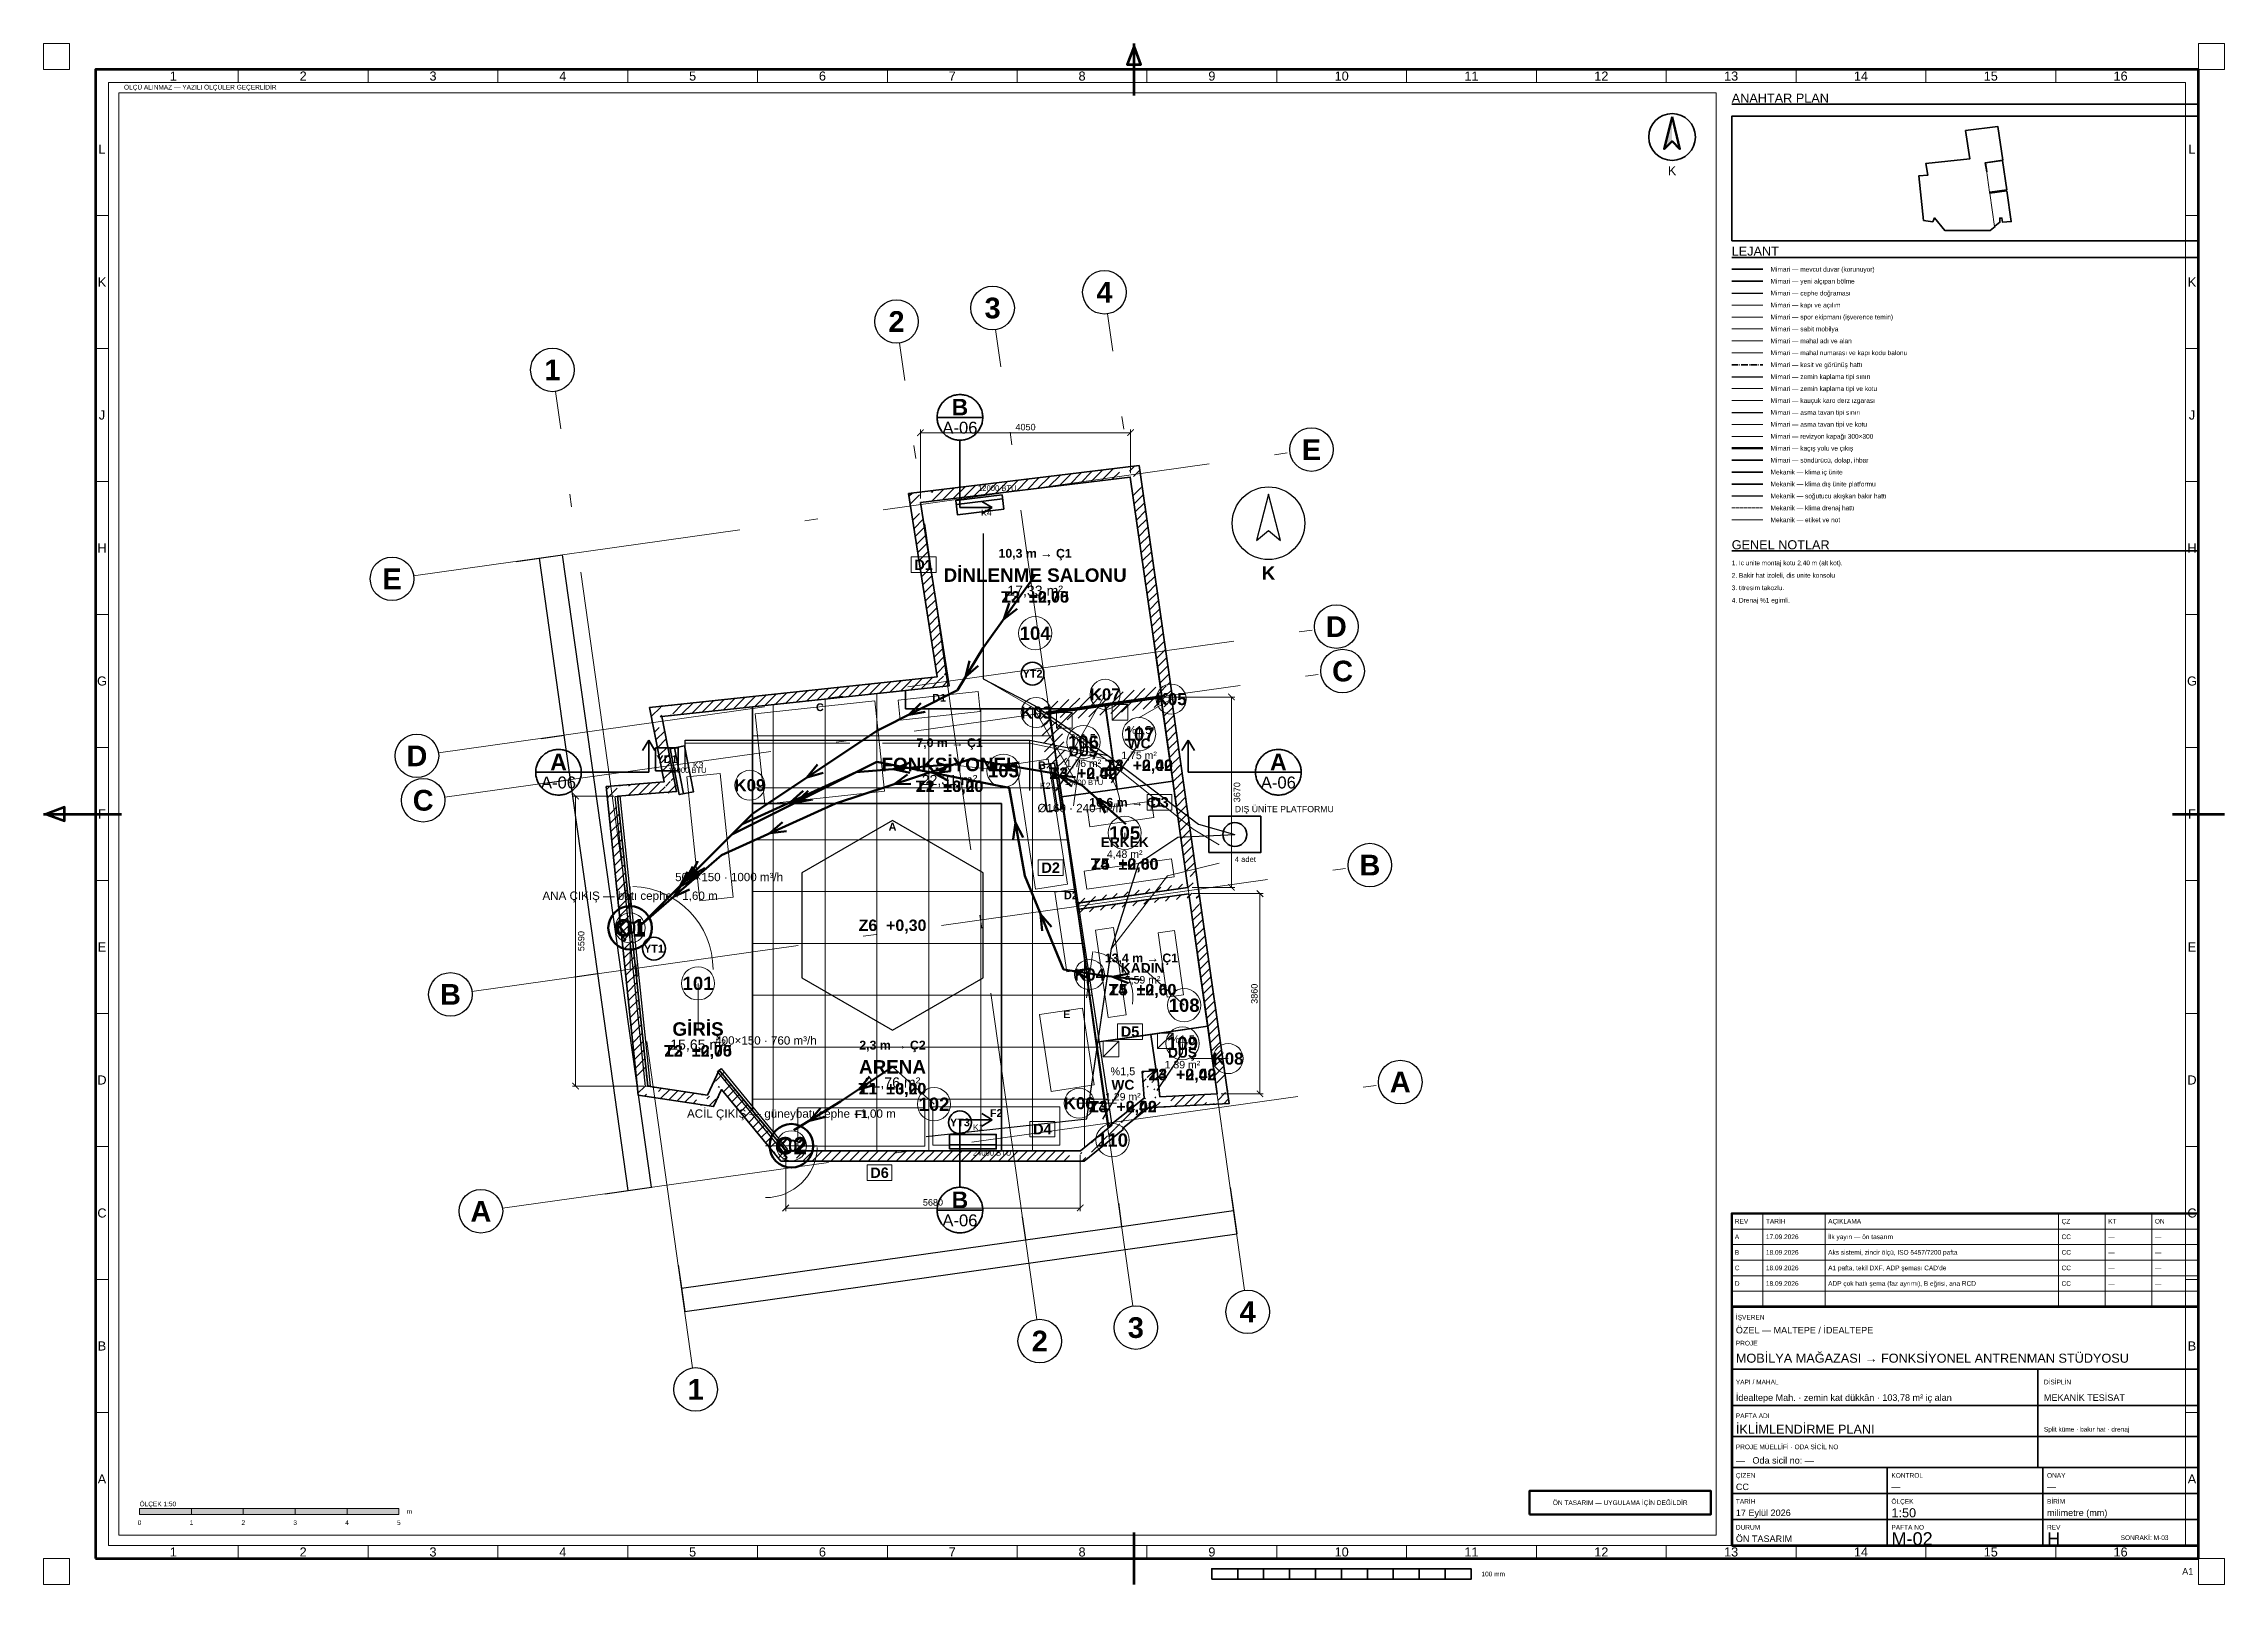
# Paper-space layout 'M-02 İKLİMLENDİRME PLANI' of a CAD drawing. Header units: millimetres. Extents: x 0 to 841, y 0 to 594.
# The model-space entities are those that its viewports show. They can reach past a viewport. Long polylines and large blocks are cut down to what shows.
import ezdxf
from ezdxf.enums import TextEntityAlignment as Align

# ---------------------------------------------------------------- set-up
doc = ezdxf.new("R2010")
doc.units = ezdxf.units.MM
doc.linetypes.add('DASHDOT', pattern=[3.556, 2.54, -0.508, 0, -0.508])
doc.linetypes.add('DASHED', pattern=[1.524, 1.27, -0.254])
for name, color, linetype, lineweight in [('A-CEPHE', 5, 'Continuous', 25), ('A-DUVAR-MEVCUT', 8, 'Continuous', 35), ('A-DUVAR-YENI', 1, 'Continuous', 35), ('A-EKIPMAN', 9, 'Continuous', 18), ('A-KAPI', 8, 'Continuous', 18), ('A-KESIT-HAT', 1, 'DASHDOT', 35), ('A-MAHAL', 250, 'Continuous', 18), ('A-MOBILYA', 9, 'Continuous', 18), ('A-TAVAN-KAPAK', 150, 'Continuous', 18), ('A-TAVAN-SINIR', 150, 'Continuous', 25), ('A-TAVAN-YAZI', 150, 'Continuous', 13), ('A-YANGIN-EKIP', 1, 'Continuous', 35), ('A-YANGIN-KACIS', 3, 'Continuous', 50), ('A-YAZI', 7, 'Continuous', 13), ('A-ZEMIN-DERZ', 253, 'Continuous', 13), ('A-ZEMIN-SINIR', 30, 'Continuous', 25), ('A-ZEMIN-YAZI', 30, 'Continuous', 13), ('G-AKS-BALON', 8, 'Continuous', 25), ('G-AKS-HAT', 8, 'DASHDOT', 18), ('G-ANTET', 7, 'Continuous', 25), ('G-CERCEVE', 7, 'Continuous', 70), ('G-KUZEY', 7, 'Continuous', 25), ('G-OLCU', 7, 'Continuous', 13), ('G-OLCU-ZINCIR', 7, 'Continuous', 13), ('G-PAFTA-ZON', 8, 'Continuous', 13), ('G-YAZI', 7, 'Continuous', 18), ('M-KLIMA-BAKIR', 4, 'Continuous', 25), ('M-KLIMA-DIS', 4, 'Continuous', 35), ('M-KLIMA-DRENAJ', 4, 'DASHED', 18), ('M-KLIMA-IC', 4, 'Continuous', 35), ('M-YAZI', 7, 'Continuous', 13)]:
    doc.layers.add(name, color=color, linetype=linetype, lineweight=lineweight)
doc.layers.add('G-VIEWPORT', color=251, linetype='Continuous', lineweight=13, plot=False)
doc.styles.add('GYM', font='arial.ttf')
doc.styles.add('GYM-B', font='arialbd.ttf')
doc.styles.add('OpenSansCondensed-Light', font='OpenSansCondensed-Light.ttf')
doc.dimstyles.new('EZDXF', dxfattribs={"dimtxt": 0.25, "dimasz": 0.175, "dimexe": 0.375, "dimexo": 0.125, "dimgap": 0.1, "dimtad": 1, "dimlfac": 100, "dimzin": 12, "dimdsep": 46, "dimtxsty": 'OpenSansCondensed-Light', "dimblk": 'ARCHTICK', "dimcen": 2.5, "dimazin": 3, "dimtfac": 0.5, "dimtmove": 2, "dimatfit": 3})
doc.dimstyles.new('GYM-50', dxfattribs={"dimscale": 50, "dimtxt": 2.5, "dimasz": 2.5, "dimexe": 1.25, "dimexo": 1.5, "dimgap": 0.9, "dimtad": 1, "dimdec": 0, "dimtxsty": 'GYM', "dimblk": 'ARCHTICK', "dimcen": 2.5, "dimclrd": 7, "dimclre": 7, "dimclrt": 7, "dimazin": 3, "dimtfac": 1, "dimtmove": 0, "dimatfit": 3, "dimlwd": 18, "dimlwe": 13})

psp = doc.layouts.new('M-02 İKLİMLENDİRME PLANI')

# ---------------------------------------------------------------- texts
at = {"layer": 'G-ANTET', "style": 'GYM'}
for s, height, p in [('K', 3.5, (628, 545)), ('0', 1.8, (37, 23.8)), ('1', 1.8, (57, 23.8)), ('2', 1.8, (77, 23.8)), ('3', 1.8, (97, 23.8)), ('4', 1.8, (117, 23.8)), ('5', 1.8, (137, 23.8))]:
    psp.add_text(s, height=height, dxfattribs=at).set_placement(p, align=Align.MIDDLE_CENTER)
for s, height, p in [('A', 1.8, (652.2, 134)), ('REV', 1.8, (652.2, 140)), ('TARİH', 1.8, (664.2, 140)), ('17.09.2026', 1.8, (664.2, 134)), ('AÇIKLAMA', 1.8, (688.2, 140)), ('İlk yayın — ön tasarım', 1.8, (688.2, 134)), ('ÇZ', 1.8, (778.2, 140)), ('CC', 1.8, (778.2, 134)), ('KT', 1.8, (796.2, 140)), ('ON', 1.8, (814.2, 140)), ('B', 1.8, (652.2, 128)), ('18.09.2026', 1.8, (664.2, 128)), ('Aks sistemi, zincir ölçü, ISO 5457/7200 pafta', 1.8, (688.2, 128)), ('CC', 1.8, (778.2, 128)), ('—', 1.8, (796.2, 134)), ('—', 1.8, (796.2, 128)), ('—', 1.8, (814.2, 134)), ('—', 1.8, (814.2, 128)), ('C', 1.8, (652.2, 122)), ('18.09.2026', 1.8, (664.2, 122)), ("A1 pafta, tekil DXF, ADP şeması CAD'de", 1.8, (688.2, 122)), ('CC', 1.8, (778.2, 122)), ('—', 1.8, (796.2, 122)), ('—', 1.8, (814.2, 122)), ('D', 1.8, (652.2, 116)), ('18.09.2026', 1.8, (664.2, 116)), ('ADP çok hatlı şema (faz ayrımı), B eğrisi, ana RCD', 1.8, (688.2, 116)), ('CC', 1.8, (778.2, 116)), ('—', 1.8, (796.2, 116)), ('—', 1.8, (814.2, 116)), ('İŞVEREN', 1.8, (652.6, 103)), ('ÖZEL — MALTEPE / İDEALTEPE', 2.5, (652.6, 98)), ('PROJE', 1.8, (652.6, 93)), ('MOBİLYA MAĞAZASI → FONKSİYONEL ANTRENMAN STÜDYOSU', 3.5, (652.6, 87.2)), ('YAPI / MAHAL', 1.8, (652.6, 78)), ('DİSİPLİN', 1.8, (771.4, 78)), ('İdealtepe Mah. · zemin kat dükkân · 103,78 m² iç alan', 2.5, (652.6, 72)), ('MEKANİK TESİSAT', 2.5, (771.4, 72)), ('PAFTA ADI', 1.8, (652.6, 65)), ('İKLİMLENDİRME PLANI', 3.5, (652.6, 59.8)), ('Split küme · bakır hat · drenaj', 1.8, (771.4, 59.8)), ('PROJE MÜELLİFİ · ODA SİCİL NO', 1.8, (652.6, 53)), ('—   Oda sicil no: —', 2.5, (652.6, 47.8)), ('ÇİZEN', 1.8, (652.6, 42)), ('KONTROL', 1.8, (712.6, 42)), ('ONAY', 1.8, (772.6, 42)), ('CC', 2.5, (652.6, 37.6)), ('—', 2.5, (712.6, 37.6)), ('—', 2.5, (772.6, 37.6)), ('ÖLÇEK 1:50', 1.8, (37, 31)), ('m', 1.8, (140, 28.1)), ('TARİH', 1.8, (652.6, 32)), ('17 Eylül 2026', 2.5, (652.6, 27.6)), ('ÖLÇEK', 1.8, (712.6, 32)), ('1:50', 3.5, (712.6, 27.6)), ('BİRİM', 1.8, (772.6, 32)), ('milimetre (mm)', 2.5, (772.6, 27.6)), ('ÖN TASARIM', 2.5, (652.6, 17.6)), ('DURUM', 1.8, (652.6, 22)), ('PAFTA NO', 1.8, (712.6, 22)), ('M-02', 5, (712.6, 17.6)), ('REV', 1.8, (772.6, 22)), ('H', 5, (772.6, 17.6)), ('SONRAKİ: M-03', 1.8, (801, 18))]:
    psp.add_text(s, height=height, dxfattribs=at).set_placement(p, align=Align.MIDDLE_LEFT)
at = {"layer": 'G-ANTET', "color": 1, "style": 'GYM'}
psp.add_text('ÖN TASARIM — UYGULAMA İÇİN DEĞİLDİR', height=1.8, dxfattribs=at).set_placement((608, 31.5), align=Align.MIDDLE_CENTER)
at = {"layer": 'G-CERCEVE', "style": 'GYM'}
psp.add_text('100 mm', height=1.8, dxfattribs=at).set_placement((554.5, 4), align=Align.MIDDLE_LEFT)
psp.add_text('A1', height=2.5, dxfattribs=at).set_placement((829, 5), align=Align.MIDDLE_RIGHT)
at = {"layer": 'G-PAFTA-ZON', "style": 'GYM'}
for s, p in [('1', (50.03, 581.5)), ('2', (100.09, 581.5)), ('3', (150.16, 581.5)), ('4', (200.22, 581.5)), ('5', (250.28, 581.5)), ('6', (300.34, 581.5)), ('7', (350.41, 581.5)), ('8', (400.47, 581.5)), ('9', (450.53, 581.5)), ('10', (500.59, 581.5)), ('11', (550.66, 581.5)), ('12', (600.72, 581.5)), ('13', (650.78, 581.5)), ('14', (700.84, 581.5)), ('15', (750.91, 581.5)), ('16', (800.97, 581.5)), ('L', (22.5, 553.36)), ('L', (828.5, 553.36)), ('K', (22.5, 502.09)), ('K', (828.5, 502.09)), ('J', (22.5, 450.82)), ('J', (828.5, 450.82)), ('H', (22.5, 399.55)), ('H', (828.5, 399.55)), ('G', (22.5, 348.27)), ('G', (828.5, 348.27)), ('F', (22.5, 297)), ('F', (828.5, 297)), ('E', (22.5, 245.73)), ('E', (828.5, 245.73)), ('D', (22.5, 194.45)), ('D', (828.5, 194.45)), ('C', (22.5, 143.18)), ('C', (828.5, 143.18)), ('B', (22.5, 91.91)), ('B', (828.5, 91.91)), ('A', (22.5, 40.64)), ('A', (828.5, 40.64)), ('1', (50.03, 12.5)), ('2', (100.09, 12.5)), ('3', (150.16, 12.5)), ('4', (200.22, 12.5)), ('5', (250.28, 12.5)), ('6', (300.34, 12.5)), ('7', (350.41, 12.5)), ('8', (400.47, 12.5)), ('9', (450.53, 12.5)), ('10', (500.59, 12.5)), ('11', (550.66, 12.5)), ('12', (600.72, 12.5)), ('13', (650.78, 12.5)), ('14', (700.84, 12.5)), ('15', (750.91, 12.5)), ('16', (800.97, 12.5))]:
    psp.add_text(s, height=3.5, dxfattribs=at).set_placement(p, align=Align.MIDDLE_CENTER)
at = {"layer": 'G-YAZI', "style": 'GYM'}
for s, height, p in [('ÖLÇÜ ALINMAZ — YAZILI ÖLÇÜLER GEÇERLİDİR', 1.8, (31, 577.2)), ('ANAHTAR PLAN', 3.5, (651, 573)), ('LEJANT', 3.5, (651, 514)), ('Mimari — mevcut duvar (korunuyor)', 1.8, (666, 507)), ('Mimari — yeni alçıpan bölme', 1.8, (666, 502.4)), ('Mimari — cephe doğraması', 1.8, (666, 497.8)), ('Mimari — kapı ve açılım', 1.8, (666, 493.2)), ('Mimari — spor ekipmanı (işverence temin)', 1.8, (666, 488.6)), ('Mimari — sabit mobilya', 1.8, (666, 484)), ('Mimari — mahal adı ve alan', 1.8, (666, 479.4)), ('Mimari — mahal numarası ve kapı kodu balonu', 1.8, (666, 474.8)), ('Mimari — kesit ve görünüş hattı', 1.8, (666, 470.2)), ('Mimari — zemin kaplama tipi sınırı', 1.8, (666, 465.6)), ('Mimari — zemin kaplama tipi ve kotu', 1.8, (666, 461)), ('Mimari — kauçuk karo derz ızgarası', 1.8, (666, 456.4)), ('Mimari — asma tavan tipi sınırı', 1.8, (666, 451.8)), ('Mimari — asma tavan tipi ve kotu', 1.8, (666, 447.2)), ('Mimari — revizyon kapağı 300×300', 1.8, (666, 442.6)), ('Mimari — kaçış yolu ve çıkış', 1.8, (666, 438)), ('Mimari — söndürücü, dolap, ihbar', 1.8, (666, 433.4)), ('Mekanik — klima iç ünite', 1.8, (666, 428.8)), ('Mekanik — klima dış ünite platformu', 1.8, (666, 424.2)), ('Mekanik — soğutucu akışkan bakır hattı', 1.8, (666, 419.6)), ('Mekanik — klima drenaj hattı', 1.8, (666, 415)), ('Mekanik — etiket ve not', 1.8, (666, 410.4)), ('GENEL NOTLAR', 3.5, (651, 400.8)), ('2. Bakir hat izoleli, dis unite konsolu', 1.8, (651, 389)), ('1. Ic unite montaj kotu 2,40 m (alt kot).', 1.8, (651, 393.8)), ('4. Drenaj %1 egimli.', 1.8, (651, 379.4)), ('3. titresim takozlu.', 1.8, (651, 384.2))]:
    psp.add_text(s, height=height, dxfattribs=at).set_placement(p, align=Align.MIDDLE_LEFT)

msp = doc.modelspace()

# ---------------------------------------------------------------- texts
at = {"layer": 'A-EKIPMAN', "style": 'GYM-B'}
for s, p in [('C', (3900, 8553.31202)), ('D1', (6200, 8736.25055)), ('B', (8180, 7432.8534)), ('A', (5300, 6249.88661)), ('D2', (8740, 4925.57862)), ('E', (8660, 2634.89996)), ('F1', (4700, 710)), ('F2', (7300, 730))]:
    msp.add_text(s, height=150, dxfattribs=at).set_placement(p, align=Align.MIDDLE_CENTER)
at = {"layer": 'A-KESIT-HAT'}
for s, height, style, p in [('B', 316.8, 'GYM-B', (6600, 14338)), ('A-06', 228.8, 'GYM', (6600, 13942)), ('A', 316.8, 'GYM-B', (-1140, 7498)), ('A', 316.8, 'GYM-B', (12740, 7498)), ('A-06', 228.8, 'GYM', (-1140, 7102)), ('A-06', 228.8, 'GYM', (12740, 7102)), ('B', 316.8, 'GYM-B', (6600, -942)), ('A-06', 228.8, 'GYM', (6600, -1338))]:
    msp.add_text(s, height=height, dxfattribs=dict(at, style=style)).set_placement(p, align=Align.MIDDLE_CENTER)
at = {"layer": 'A-MAHAL', "style": 'GYM-B'}
for s, height, p in [('D1', 200, (5900, 11300)), ('104', 256, (8050, 9980)), ('K07', 232, (9400, 8800.99963)), ('K03', 232, (8070, 8450.99963)), ('K05', 232, (10673.53829, 8710)), ('106', 256, (8981.23664, 7882.2495)), ('107', 256, (10054.23645, 8035.00017)), ('K09', 232, (2550, 7050)), ('103', 256, (7439.23048, 7330)), ('D3', 200, (10447.46134, 6720)), ('105', 256, (9777.09054, 6131.43909)), ('D2', 200, (8350, 5460)), ('K01', 232, (240, 4300)), ('K04', 232, (9100, 3400)), ('101', 256, (1550, 3230)), ('108', 256, (10922.70129, 2808.50033)), ('D5', 200, (9880, 2300)), ('109', 256, (10890.77574, 2073.62044)), ('K08', 232, (11770, 1780)), ('102', 256, (6100, 900)), ('K06', 232, (8900, 920)), ('D4', 200, (8190, 420)), ('K02', 232, (3350, 100)), ('110', 256, (9542.088, 208.58984)), ('D6', 200, (5050, -420))]:
    msp.add_text(s, height=height, dxfattribs=at).set_placement(p, align=Align.MIDDLE_CENTER)
at = {"layer": 'A-TAVAN-YAZI', "style": 'GYM-B'}
for s, p in [('T2  +2,75', (8050, 10680)), ('T3  +2,40', (8981.23664, 7282.2495)), ('T3  +2,40', (10054.23645, 7435.00017)), ('T1  +3,20', (6400, 7030)), ('T4  +2,60', (9777.09054, 5531.43909)), ('T4  +2,60', (10122.70129, 3108.50033)), ('T2  +2,75', (1550, 1930)), ('T1  +3,20', (5300, 1200)), ('T3  +2,40', (10890.77574, 1473.62044)), ('T3  +2,40', (9742.088, 855))]:
    msp.add_text(s, height=220, dxfattribs=at).set_placement(p, align=Align.MIDDLE_CENTER)
at = {"layer": 'A-YANGIN-EKIP', "style": 'GYM-B'}
for s, p in [('YT2', (8000, 9200)), ('YD1', (950, 7550)), ('YT1', (700, 3900)), ('YT3', (6600, 550))]:
    msp.add_text(s, height=150, dxfattribs=at).set_placement(p, align=Align.MIDDLE_CENTER)
at = {"layer": 'A-YANGIN-KACIS'}
for s, height, style, p in [('10,3 m → Ç1', 170, 'GYM-B', (8050, 11520)), ('7,0 m → Ç1', 170, 'GYM-B', (6400, 7870)), ('10,6 m → Ç1', 170, 'GYM-B', (9800, 6720)), ('ANA ÇIKIŞ — batı cephe · 1,60 m', 160, 'GYM', (240, 4920)), ('Ç1', 336, 'GYM-B', (240, 4300)), ('13,4 m → Ç1', 170, 'GYM-B', (10100, 3720)), ('2,3 m → Ç2', 170, 'GYM-B', (5300, 2040)), ('ACİL ÇIKIŞ — güneybatı cephe · 1,00 m', 160, 'GYM', (3350, 720)), ('Ç2', 336, 'GYM-B', (3350, 100))]:
    msp.add_text(s, height=height, dxfattribs=dict(at, style=style)).set_placement(p, align=Align.MIDDLE_CENTER)
at = {"layer": 'A-YAZI'}
for s, height, style, p in [('DİNLENME SALONU', 260, 'GYM-B', (8050, 11100)), ('17,33 m²', 195, 'GYM', (8050, 10800)), ('FONKSİYONEL', 260, 'GYM-B', (6400, 7450)), ('DUŞ', 190, 'GYM-B', (8981.23664, 7702.2495)), ('1,75 m²', 145, 'GYM', (10054.23645, 7625.00017)), ('WC', 190, 'GYM-B', (10054.23645, 7855.00017)), ('22,31 m²', 195, 'GYM', (6400, 7150)), ('1,76 m²', 145, 'GYM', (8981.23664, 7472.2495)), ('ERKEK', 190, 'GYM-B', (9777.09054, 5951.43909)), ('4,48 m²', 145, 'GYM', (9777.09054, 5721.43909)), ('KADIN', 190, 'GYM-B', (10122.70129, 3528.50033)), ('5,59 m²', 145, 'GYM', (10122.70129, 3298.50033)), ('GİRİŞ', 260, 'GYM-B', (1550, 2350)), ('15,65 m²', 195, 'GYM', (1550, 2050)), ('ARENA', 260, 'GYM-B', (5300, 1620)), ('1,39 m²', 145, 'GYM', (10890.77574, 1663.62044)), ('DUŞ', 190, 'GYM-B', (10890.77574, 1893.62044)), ('31,76 m²', 195, 'GYM', (5300, 1320)), ('WC', 190, 'GYM-B', (9742.088, 1275)), ('1,29 m²', 145, 'GYM', (9742.088, 1045))]:
    msp.add_text(s, height=height, dxfattribs=dict(at, style=style)).set_placement(p, align=Align.MIDDLE_CENTER)
at = {"layer": 'A-ZEMIN-YAZI'}
for s, height, style, p in [('Z3  ±0,00', 220, 'GYM-B', (8050, 10680)), ('%1,5', 150, 'GYM', (8981.23664, 7962.2495)), ('%1,5', 150, 'GYM', (10054.23645, 8115.00017)), ('Z4  −0,02', 220, 'GYM-B', (8981.23664, 7282.2495)), ('Z4  −0,02', 220, 'GYM-B', (10054.23645, 7435.00017)), ('Z2  ±0,00', 220, 'GYM-B', (6400, 7030)), ('Z5  ±0,00', 220, 'GYM-B', (9777.09054, 5531.43909)), ('Z6  +0,30', 220, 'GYM-B', (5300, 4350)), ('Z5  ±0,00', 220, 'GYM-B', (10122.70129, 3108.50033)), ('%1,5', 150, 'GYM', (10890.77574, 2153.62044)), ('Z3  ±0,00', 220, 'GYM-B', (1550, 1930)), ('Z1  ±0,00', 220, 'GYM-B', (5300, 1200)), ('%1,5', 150, 'GYM', (9742.088, 1535)), ('Z4  −0,02', 220, 'GYM-B', (10890.77574, 1473.62044)), ('Z4  −0,02', 220, 'GYM-B', (9742.088, 855))]:
    msp.add_text(s, height=height, dxfattribs=dict(at, style=style)).set_placement(p, align=Align.MIDDLE_CENTER)
at = {"layer": 'G-AKS-BALON', "style": 'GYM-B'}
for s, p in [('3', (7229.60505, 16248.88931)), ('4', (9386.42289, 16552.01029)), ('2', (5377.23919, 15988.55627)), ('1', (-1258.20667, 15056.00517)), ('E', (13378.20927, 13519.68238)), ('E', (-4350.23863, 11028.11152)), ('D', (13857.833, 10106.98224)), ('C', (13978.16993, 9250.74044)), ('D', (-3870.61491, 7615.41138)), ('C', (-3750.27797, 6759.16958)), ('B', (14503.93786, 5509.70723)), ('B', (-3224.51004, 3018.13636)), ('A', (15091.55678, 1328.58142)), ('A', (-2636.89113, -1162.98945)), ('4', (12148.53164, -3101.41469)), ('3', (9991.7138, -3404.53567)), ('2', (8139.34795, -3664.86871)), ('1', (1503.90208, -4597.41981))]:
    msp.add_text(s, height=399, dxfattribs=at).set_placement(p, align=Align.MIDDLE_CENTER)
at = {"layer": 'M-YAZI', "style": 'GYM'}
for s, p in [('Ø160 · 240 m³/h', (8910, 6610)), ('500×150 · 1000 m³/h', (2150, 5280)), ('400×150 · 760 m³/h', (2860, 2130))]:
    msp.add_text(s, height=160, dxfattribs=at).set_placement(p, align=Align.MIDDLE_CENTER)

# ---------------------------------------------------------------- blocks, each defined once
blk = doc.blocks.new('G_KUZEY')
blk.add_lwpolyline([(0, 560), (-230, -330), (0, -140), (230, -330)], close=True)
blk.add_circle((0, 0), 700)
at = {"style": 'GYM-B'}
blk.add_text('K', height=260, dxfattribs=at).set_placement((0, -960), align=Align.MIDDLE_CENTER)
blk = doc.blocks.new('_ARCHTICK')
at = {"color": 0, "linetype": 'BYBLOCK', "const_width": 0.15}
blk.add_lwpolyline([(-0.5, -0.5), (0.5, 0.5)], dxfattribs=at)
blk = doc.blocks.new('M_KLIMA_IC')
blk.add_line((-450, -60), (450, -60))
blk.add_lwpolyline([(-450, -140), (450, -140), (450, 140), (-450, 140)], close=True)
at = {"style": 'GYM'}
for tag, p, height in [('KOD', (0, 215), 120), ('KAPASITE', (0, -270), 105)]:
    blk.add_attdef(tag, p, '', height=height, dxfattribs=at)
blk = doc.blocks.new('M_KLIMA_DIS')
blk.add_lwpolyline([(-500, -350), (500, -350), (500, 350), (-500, 350)], close=True)
blk.add_circle((0, 0), 230)
at = {"style": 'GYM'}
for tag, p, height in [('KOD', (0, 430), 120), ('ADET', (0, -530), 105)]:
    blk.add_attdef(tag, p, '', height=height, dxfattribs=at)

# ---------------------------------------------------------------- dimensions: what is measured, and where the dimension line sits
at = {"layer": 'G-OLCU'}
for base, p1, p2 in [((5840, 13845), (5840, 12500), (9890, 12990)), ((3240, -1100), (3240, 0), (8920, 0))]:
    msp.add_linear_dim(base=base, p1=p1, p2=p2, dimstyle='GYM-50', dxfattribs=at).render()
for base, p1, p2 in [((11835, 8750), (10470, 8750), (11000, 5080)), ((-810, 6840), (0, 6840), (580, 1250)), ((12385, 1100), (11560, 1100), (11010, 4960))]:
    msp.add_linear_dim(base=base, p1=p1, p2=p2, angle=90, dimstyle='GYM-50', dxfattribs=at).render()
at = {"layer": 'G-OLCU-ZINCIR'}
for base, p1, p2, angle in [((650.79886, -700.93475), (-240.4424, -826.19055), (-1953.78991, 11364.91042), 98), ((-1028.54555, 8014.83818), (-1474.16618, 7952.21028), (-1953.78991, 11364.91042), 98), ((-908.20861, 7158.59638), (-1353.82924, 7095.96848), (-1474.16618, 7952.21028), 98), ((-382.44068, 3417.56316), (-828.06131, 3354.93527), (-1353.82924, 7095.96848), 98), ((205.17823, -763.56265), (-240.4424, -826.19055), (-828.06131, 3354.93527), 98), ((1292.35897, -3092.21235), (1167.10318, -2200.97108), (11811.73274, -704.96596), 8), ((9717.54279, -1453.70757), (9654.91489, -1008.08694), (11811.73274, -704.96596), 8), ((7865.17694, -1714.04061), (7802.54904, -1268.41998), (9654.91489, -1008.08694), 8), ((1229.73107, -2646.59171), (1167.10318, -2200.97108), (7802.54904, -1268.41998), 8)]:
    msp.add_linear_dim(base=base, p1=p1, p2=p2, angle=angle, dimstyle='EZDXF', dxfattribs=at).render()

# ---------------------------------------------------------------- hatches: boundary and pattern name
at = {"layer": 'A-DUVAR-MEVCUT'}
h = msp.add_hatch(dxfattribs=at)
h.set_pattern_fill('ANSI31', scale=40)
h.paths.add_polyline_path([(11012, 4959), (11563, 1104), (11760.98784, 1132.29865), (11209.98784, 4987.29865)])
h.paths.add_polyline_path([(11353, 1092.99729), (11563, 1104), (11532.98444, 1314), (11735.01704, 1314), (11773, 1048.25716), (11773, 914.72839), (11377.37373, 894), (11353, 894)])
h.paths.add_polyline_path([(11563, 1104), (10456, 1046), (10466.46442, 846.27395), (11573.46442, 904.27395)])
h.paths.add_polyline_path([(10432.29032, 1256), (10456, 1046), (10666, 1057.00271), (10666, 856.72839), (10278.39157, 836.42009), (10275.47486, 862.25383), (10246, 838.72565), (10246, 1256)])
h.paths.add_polyline_path([(10456, 1046), (10400, 1542), (10201.26266, 1519.56191), (10257.26266, 1023.56191)])
h.paths.add_polyline_path([(10190, 1332), (10190, 1534.60563), (10400, 1542), (10423.70968, 1332)])
h.paths.add_polyline_path([(10400, 1542), (10116, 1532), (10123.03789, 1332.12387), (10407.03789, 1342.12387)])
h.paths.add_polyline_path([(10326, 1322), (10129.89105, 1322), (10116, 1532), (10326, 1539.39437)])
h.paths.add_polyline_path([(10116, 1532), (10150, 1018), (10349.56388, 1031.20072), (10315.56388, 1545.20072)])
h.paths.add_polyline_path([(9940, 850.36842), (10150, 1018), (10136.10895, 1228), (10360, 1228), (10360, 840.69587), (10278.39157, 836.42009), (10275.47486, 862.25383), (10207.50852, 808), (9940, 808)])
h.paths.add_polyline_path([(10150, 1018), (9527.47436, 521.07164), (9652.24609, 364.7642), (10274.77173, 861.69256)])
h.paths.add_polyline_path([(9317.47436, 322.81752), (9531, 498), (9527.47436, 521.07164), (9737.47436, 688.70322), (9737.47436, 408.70048), (9618.47696, 311.07164), (9317.47436, 311.07164)])
h.paths.add_polyline_path([(9527.47436, 521.07164), (9531, 498), (9728.70495, 528.21182), (9725.17931, 551.28346)])
h.paths.add_polyline_path([(9321, 325.71005), (9531, 498), (9527.47436, 521.07164), (9741, 691.51754), (9741, 411.59301), (9590.35551, 288), (9321, 288)])
h.paths.add_polyline_path([(9531, 498), (8924, 0), (9050.85552, -154.62108), (9657.85552, 343.37892)])
h.paths.add_polyline_path([(9134, -86.40699), (8995.54426, -200), (8714, -200), (8714, 0), (8924, 0), (9134, 172.28995)])
h.paths.add_polyline_path([(8924, 0), (3241, 0), (3241, -200), (8924, -200)])
h.paths.add_polyline_path([(3067.59807, 210), (3241, 0), (3451, 0), (3451, -200), (3146.77475, -200), (3031, -59.78993), (3031, 210)])
h.paths.add_polyline_path([(3241, 0), (1957, 1555), (1802.78013, 1427.65703), (3086.78013, -127.34297)])
h.paths.add_polyline_path([(1858.5625, 1345), (1957, 1555), (2130.40193, 1345)])
h.paths.add_polyline_path([(1957, 1555), (1732, 1075), (1913.09179, 990.11322), (2138.09179, 1470.11322)])
h.paths.add_polyline_path([(1522, 904.11387), (1522, 1106.32697), (1732, 1075), (1830.4375, 1285), (1942, 1285), (1942, 1051.78408), (1854.44496, 865), (1784.19936, 865)])
h.paths.add_polyline_path([(1732, 1075), (579, 1247), (549.49132, 1049.18888), (1702.49132, 877.18888)])
h.paths.add_polyline_path([(557.26033, 1457), (579, 1247), (789, 1215.67303), (789, 1037), (631.19936, 1037), (396.03926, 1072.08026), (369, 1333.27294), (369, 1457)])
h.paths.add_polyline_path([(579, 1247), (0, 6840), (-198.93685, 6819.40561), (380.06315, 1226.40561)])
h.paths.add_polyline_path([(210, 6856.82218), (0, 6840), (21.73967, 6630), (-179.32916, 6630), (-210, 6926.27294), (-210, 7023.81848), (116.83741, 7050), (210, 7050)])
h.paths.add_polyline_path([(0, 6840), (1136, 6931), (1120.03003, 7130.36138), (-15.96997, 7039.36138)])
h.paths.add_polyline_path([(1094.75781, 7141), (1136, 6931), (926, 6914.17782), (926, 7141)])
h.paths.add_polyline_path([(1136, 6931), (853, 8372), (656.74886, 8333.45796), (939.74886, 6892.45796)])
h.paths.add_polyline_path([(1063, 8394.4824), (853, 8372), (894.24219, 8162), (690.42172, 8162), (643, 8403.46539), (643, 8550.6605), (935.73101, 8582), (1063, 8582)])
h.paths.add_polyline_path([(853, 8372), (6392, 8965), (6370.70986, 9163.8636), (831.70986, 8570.8636)])
h.paths.add_polyline_path([(6359.19864, 9175), (6392, 8965), (6182, 8942.5176), (6182, 9175)])
h.paths.add_polyline_path([(6392, 8965), (5840, 12499), (5642.39599, 12468.13486), (6194.39599, 8934.13486)])
h.paths.add_polyline_path([(6050, 12524.49073), (5840, 12499), (5872.80136, 12289), (5670.37631, 12289), (5630, 12547.49617), (5630, 12674.9773), (5910.28884, 12709), (6050, 12709)])
h.paths.add_polyline_path([(5840, 12499), (9885, 12990), (9860.90001, 13188.54267), (5815.90001, 12697.54267)])
h.paths.add_polyline_path([(9915.16355, 12780), (9885, 12990), (9675, 12964.50927), (9675, 13165.9773), (9955.28884, 13200), (10056.88905, 13200), (10095, 12934.6698), (10095, 12780)])
h.paths.add_polyline_path([(9885, 12990), (10491, 8771), (10688.96826, 8799.43536), (10082.96826, 13018.43536)])
h.paths.add_polyline_path([(10500.33896, 8561), (10473, 8753), (10281, 8725.32836), (10281, 8741.19293), (10491, 8771), (10460.83645, 8981), (10662.88905, 8981), (10701, 8715.6698), (10701, 8598.80247), (10697.05334, 8598.24229), (10701, 8570.52514), (10701, 8561)])
h.paths.add_polyline_path([(10491, 8771), (8314, 8462), (8342.10598, 8263.98471), (10519.10598, 8572.98471)])
h.paths.add_polyline_path([(8524, 8472.10401), (8329, 8444), (8356.21177, 8252), (8346.09066, 8252), (8314, 8462), (8524, 8491.80707)])
h.paths.add_polyline_path([(8314, 8462), (8485.61987, 7338.92633), (8683.32482, 7369.13815), (8511.70495, 8492.21182)])
h.paths.add_polyline_path([(8455.85699, 7548.92633), (8485.61987, 7338.92633), (8453.52921, 7548.92633)])
h.paths.add_polyline_path([(8485.61987, 7338.92633), (8329, 8444), (8130.97892, 8415.93487), (8287.59879, 7310.8612)])
h.paths.add_polyline_path([(8539, 8474.26586), (8329, 8444), (8358.76288, 8234), (8348.84129, 8234), (8314, 8462), (8539, 8493.93615)])
h.paths.add_polyline_path([(8329, 8444), (10473, 8753), (10444.47015, 8950.95466), (8300.47015, 8641.95466)])
h.paths.add_polyline_path([(10502.90199, 8543), (10473, 8753), (10263, 8722.73414), (10263, 8738.63803), (10491, 8771), (10463.4219, 8963), (10665.4745, 8963), (10683, 8840.98663), (10683, 8543)])
h.paths.add_polyline_path([(10473, 8753), (10996, 5080), (11194.00282, 5108.1937), (10671.00282, 8781.1937)])
h.paths.add_polyline_path([(11024.72088, 4870), (11012, 4959), (10786, 4926.84981), (10786, 5050.16768), (10996, 5080), (10966.09801, 5290), (11168.11534, 5290), (11206, 5023.93814), (11206, 4870)])
h.paths.add_polyline_path([(10996, 5080), (8876.81642, 4778.95156), (8904.94574, 4580.93959), (11024.12932, 4881.98803)])
h.paths.add_polyline_path([(9086.81642, 4685.12827), (8895.31677, 4657.88601), (8876.81642, 4778.95156), (9086.81642, 4808.78389)])
h.paths.add_polyline_path([(8876.81642, 4778.95156), (8895.31677, 4657.88601), (9093.02171, 4688.09783), (9074.52136, 4809.16338)])
h.paths.add_polyline_path([(9105.31677, 4687.76008), (8895.31677, 4657.88601), (8876.81642, 4778.95156), (9105.31677, 4811.41202)])
h.paths.add_polyline_path([(8895.31677, 4657.88601), (11012, 4959), (10983.8321, 5157.00649), (8867.14886, 4855.8925)])
h.paths.add_polyline_path([(11042.01556, 4749), (11012, 4959), (10802, 4929.12593), (10802, 5052.44061), (10996, 5080), (10983.32725, 5169), (11185.34458, 5169), (11222, 4911.57103), (11222, 4910.09728), (11221.04179, 4909.96115), (11222, 4903.25716), (11222, 4749)])

# ---------------------------------------------------------------- linework, layer by layer
at = {"layer": 'A-CEPHE'}
for points in [[(-44.75972, 6835.35588), (44.75972, 6844.64412), (624.75972, 1254.64412), (535.24028, 1245.35588)], [(3274.7883, 28.54425), (3205.2117, -28.54425), (1925.2117, 1531.45575), (1994.7883, 1588.54425)]]:
    msp.add_lwpolyline(points, close=True, dxfattribs=at)
at = {"layer": 'A-DUVAR-MEVCUT'}
for points in [[(11221.04179, 4909.96115), (11791.94357, 915.72091), (10278.39157, 836.42009), (10275.47486, 862.25383), (9742.65371, 436.93168), (9745.91018, 415.62146), (8995.54426, -200), (3146.77475, -200), (2003.97522, 1183.99787), (1849.85398, 855.2059), (396.03926, 1072.08026), (-220.01508, 7023.01622), (896.54259, 7112.45878), (614.68743, 8547.62938), (6162.00312, 9141.51965), (5610.45834, 12672.60525), (10055.14799, 13212.12135), (10717.45096, 8601.13749), (10697.05334, 8598.24229), (11222.20569, 4910.1265)], [(11012, 4959), (11563, 1104), (10456, 1046), (10400, 1542), (10116, 1532), (10150, 1018), (9527.47436, 521.07164), (9531, 498), (8924, 0), (3241, 0), (1957, 1555), (1732, 1075), (579, 1247), (0, 6840), (1136, 6931), (853, 8372), (6392, 8965), (5840, 12499), (9885, 12990), (10491, 8771), (8314, 8462), (8485.61987, 7338.92633), (8329, 8444), (10473, 8753), (10996, 5080), (8876.81642, 4778.95156), (8895.31677, 4657.88601)]]:
    msp.add_lwpolyline(points, close=True, dxfattribs=at)
at = {"layer": 'A-DUVAR-YENI'}
for points in [[(10473, 8753), (8329, 8444), (8849, 4775), (10996, 5080)], [(9403.29452, 8580.48246), (9631.66352, 6976.65965), (8558.61802, 6823.86825), (8331.29042, 8427.83935)], [(10475.81937, 8733.19972), (10704.18837, 7129.37691), (9632.65354, 6976.80062), (9404.28454, 8580.62343)], [(11012, 4959), (8868, 4654), (9466, 472), (10150, 1018), (10116, 1532), (10400, 1542), (10456, 1046), (11563, 1104)], [(10280.14346, 2245.09933), (10380.77907, 1541.32321), (10116, 1532), (10150, 1018), (9496.83309, 496.61238), (9463.16892, 491.79861), (9233.85158, 2095.4861)], [(11377.47369, 2402.01073), (11563, 1104), (10456, 1046), (10400, 1542), (10381.78418, 1541.3586), (10281.13339, 2245.24089)]]:
    msp.add_lwpolyline(points, close=True, dxfattribs=at)
at = {"layer": 'A-EKIPMAN'}
for points in [[(6991.3334, 8468.45876), (6949.89041, 8856.25055), (5408.6666, 8691.54124), (5450.10959, 8303.74945)], [(4960.45095, 8673.31202), (2653.58692, 8426.77938), (2839.54905, 6686.68798), (5146.41308, 6933.22062)], [(8301.8949, 7552.8534), (7689.02869, 7459.07169), (8058.1051, 5047.1466), (8670.97131, 5140.92831)], [(5300, 6369.88661), (3550.72689, 5359.9433), (3550.72689, 3340.0567), (5300, 2330.11339), (7049.27311, 3340.0567), (7049.27311, 5359.9433)], [(8815.52917, 5045.57862), (8430.01656, 4986.5869), (8664.47083, 3454.42138), (9049.98344, 3513.4131)], [(9188.61305, 1272.15913), (8961.72182, 2754.89996), (8131.38695, 2627.84087), (8358.27818, 1145.10004)], [(8525, 110), (8525, 850), (6075, 850), (6075, 110)], [(5925, 90), (5925, 830), (3475, 830), (3475, 90)]]:
    msp.add_lwpolyline(points, close=True, dxfattribs=at)
at = {"layer": 'A-KAPI'}
for p, q in [((8787.3721, 6654.37937), (8912.6279, 7545.62063)), ((240, 3500), (240, 5100)), ((9037.3721, 2954.37937), (9162.6279, 3845.62063)), ((2850, 100), (3850, 100))]:
    msp.add_line(p, q, dxfattribs=at)
for centre, radius, start, end in [((8787.3721, 6654.37937), 900, -8, 80), ((240, 3500), 1600, 0, 88), ((9037.3721, 2954.37937), 900, -8, 80), ((2850, 100), 1000, -90, -2)]:
    msp.add_arc(centre, radius, start, end, dxfattribs=at)
at = {"layer": 'A-KESIT-HAT'}
for p, q in [((6160, 14140), (7040, 14140)), ((6600, 13700), (6600, 12400)), ((6600, 12400), (7220, 12400)), ((7220, 12400), (7020, 12520)), ((7220, 12400), (7020, 12280)), ((600, 7920), (480, 7720)), ((600, 7300), (600, 7920)), ((600, 7920), (720, 7720)), ((11000, 7920), (10880, 7720)), ((11000, 7300), (11000, 7920)), ((11000, 7920), (11120, 7720)), ((-1580, 7300), (-700, 7300)), ((-700, 7300), (600, 7300)), ((12300, 7300), (11000, 7300)), ((12300, 7300), (13180, 7300)), ((6600, -700), (6600, 600)), ((6600, 600), (7220, 600)), ((7220, 600), (7020, 720)), ((7220, 600), (7020, 480)), ((6160, -1140), (7040, -1140))]:
    msp.add_line(p, q, dxfattribs=at)
for centre in [(6600, 14140), (-1140, 7300), (12740, 7300), (6600, -1140)]:
    msp.add_circle(centre, 440, dxfattribs=at)
at = {"layer": 'A-MAHAL'}
for p, q in [((8850, 7100), (8070, 8450.99963)), ((8620, 7450), (9400, 8800.99963)), ((10050, 8350), (10673.53829, 8710)), ((10054.23645, 7855.00017), (10054.23645, 8035.00017)), ((8981.23664, 7702.2495), (8981.23664, 7882.2495)), ((6400, 7450), (7439.23048, 7330)), ((2550, 7050), (2550, 7050)), ((9777.09054, 5951.43909), (9777.09054, 6131.43909)), ((240, 4300), (240, 4300)), ((9100, 3400), (9100, 3400)), ((10122.70129, 3528.50033), (10922.70129, 2808.50033)), ((1550, 2350), (1550, 3230)), ((10890.77574, 1893.62044), (10890.77574, 2073.62044)), ((11050, 1780), (11770, 1780)), ((5300, 1620), (6100, 900)), ((9620, 920), (8900, 920)), ((3350, 100), (3350, 100))]:
    msp.add_line(p, q, dxfattribs=at)
for points in [[(5660, 11150), (6140, 11150), (6140, 11450), (5660, 11450)], [(10207.46134, 6570), (10687.46134, 6570), (10687.46134, 6870), (10207.46134, 6870)], [(8110, 5310), (8590, 5310), (8590, 5610), (8110, 5610)], [(9640, 2150), (10120, 2150), (10120, 2450), (9640, 2450)], [(7950, 270), (8430, 270), (8430, 570), (7950, 570)], [(4810, -570), (5290, -570), (5290, -270), (4810, -270)]]:
    msp.add_lwpolyline(points, close=True, dxfattribs=at)
for centre, radius in [((8050, 9980), 320), ((9400, 8800.99963), 290), ((10673.53829, 8710), 290), ((8070, 8450.99963), 290), ((8981.23664, 7882.2495), 320), ((10054.23645, 8035.00017), 320), ((7439.23048, 7330), 320), ((2550, 7050), 290), ((9777.09054, 6131.43909), 320), ((240, 4300), 290), ((1550, 3230), 320), ((9100, 3400), 290), ((10922.70129, 2808.50033), 320), ((10890.77574, 2073.62044), 320), ((11770, 1780), 290), ((6100, 900), 320), ((8900, 920), 290), ((9542.088, 208.58984), 320), ((3350, 100), 290)]:
    msp.add_circle(centre, radius, dxfattribs=at)
at = {"layer": 'A-MOBILYA'}
for points in [[(1977.78546, 7277.39803), (1331.34623, 7209.45452), (1582.21454, 4822.60197), (2228.65377, 4890.54548)], [(9058.45138, 6566.50755), (9103.4583, 6249.68839), (10341.03313, 6425.49665), (10296.02621, 6742.31581)], [(8998.13474, 5391.34292), (9047.36105, 5044.82197), (10730.46282, 5283.9212), (10681.23651, 5630.44215)], [(9561.81032, 4306.5688), (9215.33462, 4257.02493), (9455.97628, 2574.143), (9802.45197, 2623.68687)], [(10737.02973, 4247.3292), (10420.25195, 4202.03195), (10597.19435, 2964.61876), (10913.97212, 3009.91602)]]:
    msp.add_lwpolyline(points, close=True, dxfattribs=at)
at = {"layer": 'A-TAVAN-KAPAK'}
for p, q in [((8461.29042, 8150.48246), (8761.29042, 8450.48246)), ((9534.28454, 8303.19972), (9834.28454, 8603.19972)), ((9363.85158, 1815.09933), (9663.85158, 2115.09933)), ((10411.13339, 1972.01073), (10711.13339, 2272.01073))]:
    msp.add_line(p, q, dxfattribs=at)
for points in [[(8461.29042, 8150.48246), (8761.29042, 8150.48246), (8761.29042, 8450.48246), (8461.29042, 8450.48246)], [(9534.28454, 8303.19972), (9834.28454, 8303.19972), (9834.28454, 8603.19972), (9534.28454, 8603.19972)], [(9363.85158, 1815.09933), (9663.85158, 1815.09933), (9663.85158, 2115.09933), (9363.85158, 2115.09933)], [(10411.13339, 1972.01073), (10711.13339, 1972.01073), (10711.13339, 2272.01073), (10411.13339, 2272.01073)]]:
    msp.add_lwpolyline(points, close=True, dxfattribs=at)
at = {"layer": 'A-TAVAN-SINIR'}
for points in [[(5550, 8520), (5550, 8874.85629), (6392, 8965), (5840, 12499), (9885, 12990), (10491, 8771), (8722.62783, 8520)], [(8924, 0), (7400, 0), (7400, 6700), (2600, 6700), (2600, 8559.03214), (5550, 8874.85629), (5550, 8520), (8722.62783, 8520), (8314, 8462), (9531, 498)], [(1957, 1555), (1732, 1075), (579, 1247), (0, 6840), (1136, 6931), (853, 8372), (2600, 8559.03214), (2600, 776.28894)], [(9403.29452, 8580.48246), (9631.66352, 6976.65965), (8558.61802, 6823.86825), (8331.29042, 8427.83935)], [(10475.81937, 8733.19972), (10704.18837, 7129.37691), (9632.65354, 6976.80062), (9404.28454, 8580.62343)], [(10996, 5080), (8849, 4775), (8558.75834, 6822.87818), (8558.75899, 6822.87824), (10704.32934, 7128.3869)], [(7400, 6700), (7400, 0), (3241, 0), (2600, 776.28894), (2600, 6700)], [(8868, 4654), (11012, 4959), (11377.3322, 2403.00067), (11377.33214, 2403.00066), (9233.71003, 2096.47603)], [(10280.14346, 2245.09933), (10380.77907, 1541.32321), (10116, 1532), (10150, 1018), (9496.83309, 496.61238), (9463.16892, 491.79861), (9233.85158, 2095.4861)], [(11377.47369, 2402.01073), (11563, 1104), (10456, 1046), (10400, 1542), (10381.78418, 1541.3586), (10281.13339, 2245.24089)]]:
    msp.add_lwpolyline(points, close=True, dxfattribs=at)
at = {"layer": 'A-YANGIN-EKIP'}
msp.add_lwpolyline([(730, 7330), (1170, 7330), (1170, 7770), (730, 7770)], close=True, dxfattribs=at)
for centre in [(8000, 9200), (700, 3900), (6600, 550)]:
    msp.add_circle(centre, 220, dxfattribs=at)
at = {"layer": 'A-YANGIN-KACIS'}
for p, q in [((7445.37713, 10253.52798), (7546.58535, 10559.96356)), ((7445.37713, 10253.52798), (7702.42433, 10448.65)), ((6706.29066, 9136.31669), (6784.97729, 9449.29318)), ((6706.29066, 9136.31669), (6948.48873, 9349.59109)), ((5614.21111, 8409.08688), (5846.45844, 8633.15618)), ((5614.21111, 8409.08688), (5932.54599, 8462.08476)), ((3650.23095, 7200.15396), (3853.53907, 7450.77655)), ((3650.23095, 7200.15396), (3959.7703, 7291.4297)), ((5320.62176, 7360.05181), (5619.78814, 7481.0698)), ((5320.62176, 7360.05181), (5635.69227, 7290.22024)), ((5328.91084, 7069.06701), (5592.08235, 7255.84663)), ((6098.36353, 7284.6346), (6419.21247, 7319.30197)), ((6098.36353, 7284.6346), (6382.36297, 7131.36951)), ((7422.50942, 7444.95154), (7742.32943, 7488.09128)), ((7422.50942, 7444.95154), (7710.46248, 7299.25009)), ((8508.93562, 7234.4451), (8756.31596, 7027.20408)), ((8508.93562, 7234.4451), (8830.20211, 7203.88836)), ((3336.13403, 6725.51547), (3577.06956, 6940.21513)), ((3336.13403, 6725.51547), (3656.31741, 6765.86986)), ((3439.00311, 6719.50155), (3671.82716, 6942.97153)), ((3439.00311, 6719.50155), (3757.47352, 6771.67881)), ((5328.91084, 7069.06701), (5651.59229, 7073.81624)), ((9240.02919, 6794.09189), (9407.76251, 6518.39024)), ((9240.02919, 6794.09189), (9534.47039, 6661.9925)), ((2936.13403, 6125.51547), (3177.06956, 6340.21513)), ((7668.71864, 6327.26104), (7627.97784, 6007.1266)), ((7668.71864, 6327.26104), (7816.57481, 6040.40842)), ((2936.13403, 6125.51547), (3256.31741, 6165.86986)), ((1297.72078, 5197.72078), (1447.92966, 5483.34845)), ((1397.72078, 5297.72078), (1547.92966, 5583.34845)), ((1089.26531, 4906.77947), (1258.77003, 5181.3956)), ((1197.72078, 5097.72078), (1347.92966, 5383.34845)), ((1197.72078, 5097.72078), (1483.34845, 5247.92966)), ((1297.72078, 5197.72078), (1583.34845, 5347.92966)), ((1397.72078, 5297.72078), (1683.34845, 5447.92966)), ((1089.26531, 4906.77947), (1384.55082, 5036.98062)), ((8155.76923, 4566.15385), (8185.91141, 4244.8482)), ((8155.76923, 4566.15385), (8362.69088, 4318.50631)), ((8797.26069, 3468.43829), (9116.70155, 3514.30122)), ((8797.26069, 3468.43829), (9086.44462, 3325.19539)), ((9546.01534, 3359.0917), (9862.61623, 3421.61968)), ((9546.01534, 3359.0917), (9842.30361, 3231.18887)), ((4650.4614, 1184.80914), (4853.19151, 1435.89951)), ((4650.4614, 1184.80914), (4959.78963, 1276.79785)), ((3696.40927, 581.139), (3909.44448, 823.54748)), ((3696.40927, 581.139), (4009.30794, 660.13455))]:
    msp.add_line(p, q, dxfattribs=at)
for points in [[(8050, 11100), (7050, 9700), (6550, 8880), (5000, 8100), (2600, 6500), (450, 4350)], [(9800, 6300), (8950, 7050), (8400, 7280), (6800, 7550), (4200, 6700), (2000, 5700), (450, 4350)], [(10100, 3300), (9350, 3380), (8600, 3500), (7850, 5300), (7550, 7000), (5000, 7500), (2200, 6100), (450, 4350)], [(6400, 7450), (4600, 7300), (2400, 6300), (450, 4350)], [(5300, 1620), (4300, 950), (3400, 400)]]:
    msp.add_lwpolyline(points, dxfattribs=at)
for centre in [(240, 4300), (3350, 100)]:
    msp.add_circle(centre, 420, dxfattribs=at)
at = {"layer": 'A-ZEMIN-DERZ'}
for p, q in [((3000, 6700), (3000, 8601.85575)), ((4000, 6700), (4000, 8708.91479)), ((5000, 6700), (5000, 8815.97382)), ((6000, 6700), (6000, 8520)), ((7000, 6700), (7000, 8520)), ((8000, 0), (8000, 8520)), ((2600, 8000), (8384.59945, 8000)), ((2600, 7000), (8537.4121, 7000)), ((3000, 291.86526), (3000, 6700)), ((4000, 0), (4000, 6700)), ((5000, 0), (5000, 6700)), ((6000, 0), (6000, 6700)), ((7000, 0), (7000, 6700)), ((2600, 6000), (7400, 6000)), ((7400, 6000), (8690.22476, 6000)), ((2600, 5000), (7400, 5000)), ((7400, 5000), (8843.03742, 5000)), ((2600, 4000), (7400, 4000)), ((7400, 4000), (8995.85008, 4000)), ((9000, 62.35255), (9000, 3972.84306)), ((2600, 3000), (7400, 3000)), ((7400, 3000), (9148.66273, 3000)), ((2600, 2000), (7400, 2000)), ((7400, 2000), (9301.47539, 2000)), ((2600, 1000), (7400, 1000)), ((7400, 1000), (9454.28805, 1000)), ((3241, 0), (7400, 0)), ((7400, 0), (8924, 0))]:
    msp.add_line(p, q, dxfattribs=at)
at = {"layer": 'A-ZEMIN-SINIR'}
for p, q in [((8451.29042, 6943.86825), (8981.23664, 7702.2495)), ((9524.28454, 7096.80062), (10054.23645, 7855.00017)), ((10401.13339, 1166), (10890.77574, 1893.62044)), ((9353.85158, 611.79861), (9742.088, 1275))]:
    msp.add_line(p, q, dxfattribs=at)
for points in [[(5550, 8520), (5550, 8874.85629), (6392, 8965), (5840, 12499), (9885, 12990), (10491, 8771), (8722.62783, 8520)], [(8924, 0), (7400, 0), (7400, 6700), (2600, 6700), (2600, 8559.03214), (5550, 8874.85629), (5550, 8520), (8722.62783, 8520), (8314, 8462), (9531, 498)], [(1957, 1555), (1732, 1075), (579, 1247), (0, 6840), (1136, 6931), (853, 8372), (2600, 8559.03214), (2600, 776.28894)], [(9403.29452, 8580.48246), (9631.66352, 6976.65965), (8558.61802, 6823.86825), (8331.29042, 8427.83935)], [(10475.81937, 8733.19972), (10704.18837, 7129.37691), (9632.65354, 6976.80062), (9404.28454, 8580.62343)], [(10996, 5080), (8849, 4775), (8558.75834, 6822.87818), (8558.75899, 6822.87824), (10704.32934, 7128.3869)], [(7400, 6700), (7400, 0), (3241, 0), (2600, 776.28894), (2600, 6700)], [(5300, 6369.88661), (3550.72689, 5359.9433), (3550.72689, 3340.0567), (5300, 2330.11339), (7049.27311, 3340.0567), (7049.27311, 5359.9433)], [(8868, 4654), (11012, 4959), (11377.3322, 2403.00067), (11377.33214, 2403.00066), (9233.71003, 2096.47603)], [(10280.14346, 2245.09933), (10380.77907, 1541.32321), (10116, 1532), (10150, 1018), (9496.83309, 496.61238), (9463.16892, 491.79861), (9233.85158, 2095.4861)], [(11377.47369, 2402.01073), (11563, 1104), (10456, 1046), (10400, 1542), (10381.78418, 1541.3586), (10281.13339, 2245.24089)]]:
    msp.add_lwpolyline(points, close=True, dxfattribs=at)
at = {"layer": 'G-AKS-BALON'}
for centre in [(9386.42289, 16552.01029), (5377.23919, 15988.55627), (7229.60505, 16248.88931), (-1258.20667, 15056.00517), (13378.20927, 13519.68238), (-4350.23863, 11028.11152), (13857.833, 10106.98224), (13978.16993, 9250.74044), (-3870.61491, 7615.41138), (-3750.27797, 6759.16958), (14503.93786, 5509.70723), (-3224.51004, 3018.13636), (15091.55678, 1328.58142), (-2636.89113, -1162.98945), (12148.53164, -3101.41469), (8139.34795, -3664.86871), (9991.7138, -3404.53567), (1503.90208, -4597.41981)]:
    msp.add_circle(centre, 420, dxfattribs=at)
at = {"layer": 'G-AKS-HAT'}
for p, q in [((12090.07894, -2685.5021), (9444.87559, 16136.0977)), ((8080.89524, -3248.95612), (5435.6919, 15572.64368)), ((9933.2611, -2988.62308), (7288.05775, 15832.97672)), ((1445.44938, -4181.50722), (-1199.75397, 14640.09258)), ((-3934.32604, 11086.56422), (12962.29668, 13461.22968)), ((-3454.70232, 7673.86408), (13441.92041, 10048.52954)), ((-3334.36538, 6817.62228), (13562.25734, 9192.28774)), ((-2808.59745, 3076.58907), (14088.02527, 5451.25453)), ((-2220.97854, -1104.53675), (14675.64419, 1270.12871))]:
    msp.add_line(p, q, dxfattribs=at)
at = {"layer": 'M-KLIMA-BAKIR'}
for points in [[(7050, 11900), (7050, 9100), (8050, 8580), (9450, 7620), (11200, 6300), (11900, 6100)], [(1300, 7350), (1300, 7920), (5950, 7920), (7950, 7920), (9450, 7620), (11200, 6300), (11900, 6100)], [(7950, 6950), (7950, 7920), (9450, 7620), (11200, 6300), (11900, 6100)], [(5950, 280), (9050, 620), (9520, 3900), (10050, 5550), (10800, 6050), (11900, 6100)]]:
    msp.add_lwpolyline(points, dxfattribs=at)
at = {"layer": 'M-KLIMA-DRENAJ'}
for points in [[(7050, 11900), (7050, 9100), (8050, 8520), (9400, 7560), (11100, 6200), (11600, 5900)], [(1300, 7350), (1300, 7860), (5950, 7860), (7950, 7860), (9400, 7560), (11100, 6200), (11600, 5900)], [(7950, 6950), (7950, 7860), (9400, 7560), (11100, 6200), (11600, 5900)], [(5950, 280), (9050, 620), (9520, 3900), (10600, 5300), (11600, 5550)]]:
    msp.add_lwpolyline(points, dxfattribs=at)

# ---------------------------------------------------------------- block references
at = {"layer": 'G-KUZEY'}
msp.add_blockref('G_KUZEY', (12550, 12100), dxfattribs=at)
at = {"layer": 'M-KLIMA-DIS'}
msp.add_blockref('M_KLIMA_DIS', (11900, 6100), dxfattribs=at).add_auto_attribs({'KOD': 'DIŞ ÜNİTE PLATFORMU', 'ADET': '4 adet'})
at = {"layer": 'M-KLIMA-IC'}
ref = msp.add_blockref('M_KLIMA_IC', (6982, 12456), dxfattribs=dict(at, rotation=186.9))
ref.add_attrib('KOD', 'K4', (7007.82942, 12242.55717), dxfattribs={"layer": '0', "height": 120, "style": 'GYM'})
ref.add_attrib('KAPASITE', '12000 BTU', (6949.56305, 12724.04448), dxfattribs={"layer": '0', "height": 105, "style": 'GYM'})
ref = msp.add_blockref('M_KLIMA_IC', (1239, 7338), dxfattribs=dict(at, rotation=281.1))
ref.add_attrib('KOD', 'K3', (1449.97792, 7379.39222), dxfattribs={"layer": '0', "height": 120, "style": 'GYM'})
ref.add_attrib('KAPASITE', '12000 BTU', (974.05098, 7286.01907), dxfattribs={"layer": '0', "height": 105, "style": 'GYM'})
ref = msp.add_blockref('M_KLIMA_IC', (8354, 7012), dxfattribs=dict(at, rotation=98.7))
ref.add_attrib('KOD', 'K2', (8141.47381, 6979.47892), dxfattribs={"layer": '0', "height": 120, "style": 'GYM'})
ref.add_attrib('KAPASITE', '18000 BTU', (8620.89335, 7052.84042), dxfattribs={"layer": '0', "height": 105, "style": 'GYM'})
msp.add_blockref('M_KLIMA_IC', (6850, 180), dxfattribs=at).add_auto_attribs({'KOD': 'K1', 'KAPASITE': '24000 BTU'})

msp.set_redraw_order([(e.dxf.handle, doc.entitydb.next_handle()) for e in msp.query("TEXT MTEXT ATTDEF DIMENSION ARC_DIMENSION")])  # texts and dimensions are drawn at this point

# ---------------------------------------------------------------- hatches: boundary and pattern name
at = {"layer": 'G-ANTET'}
for color, points in [(7, [(628, 565.74), (624.94, 553.32), (628, 556.38)]), (7, [(37, 27), (57, 27), (57, 29.2), (37, 29.2)]), (0, [(57, 27), (77, 27), (77, 29.2), (57, 29.2)]), (7, [(77, 27), (97, 27), (97, 29.2), (77, 29.2)]), (0, [(97, 27), (117, 27), (117, 29.2), (97, 29.2)]), (7, [(117, 27), (137, 27), (137, 29.2), (117, 29.2)])]:
    psp.add_hatch(color=color, dxfattribs=at).paths.add_polyline_path(points)

# ---------------------------------------------------------------- linework, layer by layer
at = {"layer": 'G-ANTET', "color": 8, "linetype": 'Continuous', "lineweight": 35}
psp.add_line((651, 507), (663, 507), dxfattribs=at)
at = {"layer": 'G-ANTET', "color": 1, "linetype": 'Continuous', "lineweight": 35}
for p, q in [((651, 502.4), (663, 502.4)), ((651, 433.4), (663, 433.4))]:
    psp.add_line(p, q, dxfattribs=at)
at = {"layer": 'G-ANTET', "color": 5, "linetype": 'Continuous', "lineweight": 25}
psp.add_line((651, 497.8), (663, 497.8), dxfattribs=at)
at = {"layer": 'G-ANTET', "color": 8, "linetype": 'Continuous', "lineweight": 18}
psp.add_line((651, 493.2), (663, 493.2), dxfattribs=at)
at = {"layer": 'G-ANTET', "color": 9, "linetype": 'Continuous', "lineweight": 18}
for p, q in [((651, 488.6), (663, 488.6)), ((651, 484), (663, 484))]:
    psp.add_line(p, q, dxfattribs=at)
at = {"layer": 'G-ANTET', "color": 7, "linetype": 'Continuous', "lineweight": 13}
for p, q in [((651, 479.4), (663, 479.4)), ((651, 410.4), (663, 410.4))]:
    psp.add_line(p, q, dxfattribs=at)
at = {"layer": 'G-ANTET', "color": 250, "linetype": 'Continuous', "lineweight": 18}
psp.add_line((651, 474.8), (663, 474.8), dxfattribs=at)
at = {"layer": 'G-ANTET', "color": 1, "linetype": 'DASHDOT', "lineweight": 35}
psp.add_line((651, 470.2), (663, 470.2), dxfattribs=at)
at = {"layer": 'G-ANTET', "color": 30, "linetype": 'Continuous', "lineweight": 25}
psp.add_line((651, 465.6), (663, 465.6), dxfattribs=at)
at = {"layer": 'G-ANTET', "color": 30, "linetype": 'Continuous', "lineweight": 13}
psp.add_line((651, 461), (663, 461), dxfattribs=at)
at = {"layer": 'G-ANTET', "color": 253, "linetype": 'Continuous', "lineweight": 13}
psp.add_line((651, 456.4), (663, 456.4), dxfattribs=at)
at = {"layer": 'G-ANTET', "color": 150, "linetype": 'Continuous', "lineweight": 25}
psp.add_line((651, 451.8), (663, 451.8), dxfattribs=at)
at = {"layer": 'G-ANTET', "color": 150, "linetype": 'Continuous', "lineweight": 13}
psp.add_line((651, 447.2), (663, 447.2), dxfattribs=at)
at = {"layer": 'G-ANTET', "color": 150, "linetype": 'Continuous', "lineweight": 18}
psp.add_line((651, 442.6), (663, 442.6), dxfattribs=at)
at = {"layer": 'G-ANTET', "color": 3, "linetype": 'Continuous', "lineweight": 50}
psp.add_line((651, 438), (663, 438), dxfattribs=at)
at = {"layer": 'G-ANTET', "color": 4, "linetype": 'Continuous', "lineweight": 35}
for p, q in [((651, 428.8), (663, 428.8)), ((651, 424.2), (663, 424.2))]:
    psp.add_line(p, q, dxfattribs=at)
at = {"layer": 'G-ANTET', "color": 4, "linetype": 'Continuous', "lineweight": 25}
psp.add_line((651, 419.6), (663, 419.6), dxfattribs=at)
at = {"layer": 'G-ANTET', "color": 4, "linetype": 'DASHED', "lineweight": 18}
psp.add_line((651, 415), (663, 415), dxfattribs=at)
at = {"layer": 'G-ANTET', "lineweight": 18}
for p, q in [((663, 107), (663, 143)), ((687, 107), (687, 143)), ((777, 107), (777, 143)), ((795, 107), (795, 143)), ((813, 107), (813, 143)), ((651, 137), (831, 137)), ((651, 131), (831, 131)), ((651, 125), (831, 125)), ((651, 119), (831, 119)), ((651, 113), (831, 113)), ((651, 107), (831, 107))]:
    psp.add_line(p, q, dxfattribs=at)
at = {"layer": 'G-ANTET', "lineweight": 35}
for p, q in [((651, 83), (831, 83)), ((769, 69), (769, 83)), ((651, 69), (831, 69)), ((769, 45), (769, 69)), ((651, 57), (831, 57)), ((651, 45), (831, 45)), ((711, 15), (711, 45)), ((771, 15), (771, 45)), ((651, 35), (831, 35)), ((651, 25), (831, 25))]:
    psp.add_line(p, q, dxfattribs=at)
at = {"layer": 'G-ANTET', "lineweight": 50}
for points in [[(628, 565.74), (624.94, 553.32), (628, 556.38), (631.06, 553.32)], [(651, 107), (831, 107), (831, 143), (651, 143)]]:
    psp.add_lwpolyline(points, close=True, dxfattribs=at)
at = {"layer": 'G-ANTET', "lineweight": 35}
for points in [[(651, 518), (831, 518), (831, 566), (651, 566)], [(757.11, 537.27), (758.8, 525.4), (755.39, 525.22), (755.22, 526.75), (754.35, 526.72), (754.45, 525.13), (752.53, 523.6), (752.55, 523.53), (750.68, 522), (733.18, 522), (729.22, 526.79), (728.53, 525.31), (724.98, 525.84), (723.2, 543.06), (726.7, 543.34), (725.82, 547.78), (742.88, 549.61), (741.18, 560.49), (753.64, 562), (755.5, 549.01), (748.8, 548.06), (749.33, 544.6), (748.84, 548), (755.45, 548.95), (757.06, 537.64), (750.53, 536.72), (750.59, 536.34), (757.11, 537.27)]]:
    psp.add_lwpolyline(points, close=True, dxfattribs=at)
at = {"layer": 'G-ANTET', "lineweight": 13}
for points in [[(755.45, 548.95), (748.84, 548), (750.45, 536.7), (757.06, 537.64), (755.45, 548.95)], [(757.11, 537.27), (750.5, 536.33), (752.35, 523.45), (754.45, 525.13), (754.35, 526.72), (755.22, 526.75), (755.39, 525.22), (758.8, 525.4), (757.11, 537.27)]]:
    psp.add_lwpolyline(points, close=True, dxfattribs=at)
at = {"layer": 'G-ANTET', "lineweight": 100}
psp.add_lwpolyline([(651, 15), (831, 15), (831, 107), (651, 107)], close=True, dxfattribs=at)
at = {"layer": 'G-ANTET', "color": 1, "lineweight": 50}
psp.add_lwpolyline([(573, 27), (643, 27), (643, 36), (573, 36)], close=True, dxfattribs=at)
at = {"layer": 'G-ANTET', "lineweight": 18}
for points in [[(37, 27), (57, 27), (57, 29.2), (37, 29.2)], [(57, 27), (77, 27), (77, 29.2), (57, 29.2)], [(77, 27), (97, 27), (97, 29.2), (77, 29.2)], [(97, 27), (117, 27), (117, 29.2), (97, 29.2)], [(117, 27), (137, 27), (137, 29.2), (117, 29.2)]]:
    psp.add_lwpolyline(points, close=True, dxfattribs=at)
at = {"layer": 'G-ANTET', "lineweight": 35}
psp.add_circle((628, 558), 9, dxfattribs=at)
at = {"layer": 'G-CERCEVE', "lineweight": 70}
for p, q in [((420.5, 574), (420.5, 594)), ((0, 297), (30, 297)), ((821, 297), (841, 297)), ((420.5, 0), (420.5, 20))]:
    psp.add_line(p, q, dxfattribs=at)
at = {"layer": 'G-CERCEVE', "lineweight": 35}
for p, q in [((450.5, 2), (450.5, 6)), ((460.5, 2), (460.5, 6)), ((470.5, 2), (470.5, 6)), ((480.5, 2), (480.5, 6)), ((490.5, 2), (490.5, 6)), ((500.5, 2), (500.5, 6)), ((510.5, 2), (510.5, 6)), ((520.5, 2), (520.5, 6)), ((530.5, 2), (530.5, 6)), ((540.5, 2), (540.5, 6)), ((550.5, 2), (550.5, 6))]:
    psp.add_line(p, q, dxfattribs=at)
at = {"layer": 'G-CERCEVE', "lineweight": 13}
for points in [[(0, 584), (10, 584), (10, 594), (0, 594)], [(831, 584), (841, 584), (841, 594), (831, 594)], [(0, 0), (10, 0), (10, 10), (0, 10)], [(831, 0), (841, 0), (841, 10), (831, 10)]]:
    psp.add_lwpolyline(points, close=True, dxfattribs=at)
at = {"layer": 'G-CERCEVE', "lineweight": 70}
for points in [[(420.5, 593), (417.9, 586), (423.1, 586)], [(20, 10), (831, 10), (831, 584), (20, 584)], [(1, 297), (8, 294.4), (8, 299.6)]]:
    psp.add_lwpolyline(points, close=True, dxfattribs=at)
at = {"layer": 'G-CERCEVE', "lineweight": 18}
psp.add_lwpolyline([(29, 19), (645, 19), (645, 575), (29, 575)], close=True, dxfattribs=at)
at = {"layer": 'G-CERCEVE', "lineweight": 35}
psp.add_lwpolyline([(450.5, 2), (550.5, 2), (550.5, 6), (450.5, 6)], close=True, dxfattribs=at)
at = {"layer": 'G-PAFTA-ZON', "lineweight": 13}
for p, q in [((75.06, 579), (75.06, 584)), ((125.12, 579), (125.12, 584)), ((175.19, 579), (175.19, 584)), ((225.25, 579), (225.25, 584)), ((275.31, 579), (275.31, 584)), ((325.38, 579), (325.38, 584)), ((375.44, 579), (375.44, 584)), ((425.5, 579), (425.5, 584)), ((475.56, 579), (475.56, 584)), ((525.62, 579), (525.62, 584)), ((575.69, 579), (575.69, 584)), ((625.75, 579), (625.75, 584)), ((675.81, 579), (675.81, 584)), ((725.88, 579), (725.88, 584)), ((775.94, 579), (775.94, 584)), ((20, 527.73), (25, 527.73)), ((826, 527.73), (831, 527.73)), ((20, 476.45), (25, 476.45)), ((826, 476.45), (831, 476.45)), ((20, 425.18), (25, 425.18)), ((826, 425.18), (831, 425.18)), ((20, 373.91), (25, 373.91)), ((826, 373.91), (831, 373.91)), ((20, 322.64), (25, 322.64)), ((826, 322.64), (831, 322.64)), ((20, 271.36), (25, 271.36)), ((826, 271.36), (831, 271.36)), ((20, 220.09), (25, 220.09)), ((826, 220.09), (831, 220.09)), ((20, 168.82), (25, 168.82)), ((826, 168.82), (831, 168.82)), ((20, 117.55), (25, 117.55)), ((826, 117.55), (831, 117.55)), ((20, 66.27), (25, 66.27)), ((826, 66.27), (831, 66.27)), ((75.06, 10), (75.06, 15)), ((125.12, 10), (125.12, 15)), ((175.19, 10), (175.19, 15)), ((225.25, 10), (225.25, 15)), ((275.31, 10), (275.31, 15)), ((325.38, 10), (325.38, 15)), ((375.44, 10), (375.44, 15)), ((425.5, 10), (425.5, 15)), ((475.56, 10), (475.56, 15)), ((525.62, 10), (525.62, 15)), ((575.69, 10), (575.69, 15)), ((625.75, 10), (625.75, 15)), ((675.81, 10), (675.81, 15)), ((725.88, 10), (725.88, 15)), ((775.94, 10), (775.94, 15))]:
    psp.add_line(p, q, dxfattribs=at)
psp.add_lwpolyline([(25, 15), (826, 15), (826, 579), (25, 579)], close=True, dxfattribs=at)
at = {"layer": 'G-YAZI', "lineweight": 35}
for p, q in [((651, 570.6), (831, 570.6)), ((651, 511.6), (831, 511.6)), ((651, 398.4), (831, 398.4))]:
    psp.add_line(p, q, dxfattribs=at)

psp.set_redraw_order([(e.dxf.handle, doc.entitydb.next_handle()) for e in psp.query("TEXT MTEXT ATTDEF DIMENSION ARC_DIMENSION")])  # texts and dimensions are drawn at this point

# ---------------------------------------------------------------- viewports
at = {"layer": 'G-VIEWPORT'}
psp.add_viewport(center=(337, 297), size=(616, 556), view_center_point=(5781.40252, 6494.97124), view_height=27800, dxfattribs=at)

doc.saveas('drawing.dxf')
